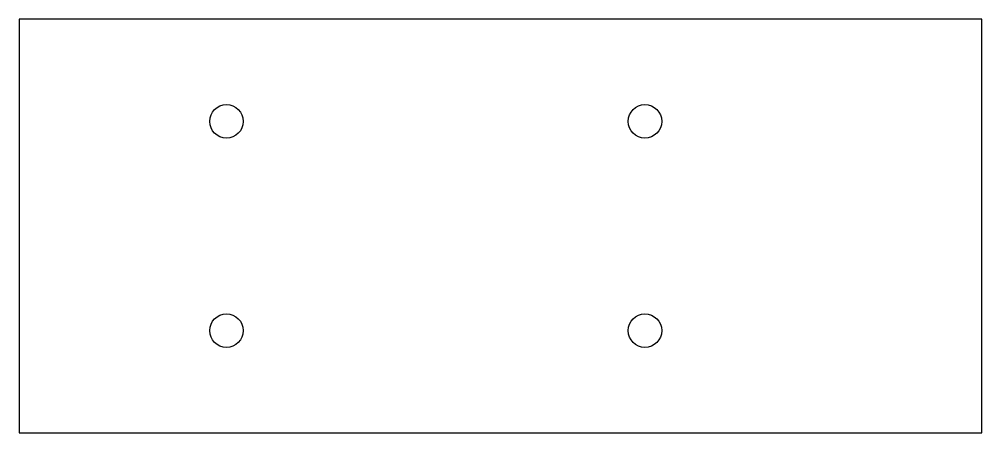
# Model space of a CAD drawing. Header units: millimetres. Extents: x -94.8 to -2.8, y -54.7 to -15.2.
import ezdxf

# ---------------------------------------------------------------- set-up
doc = ezdxf.new("R2010")
doc.units = ezdxf.units.MM
doc.layers.get('0').update_dxf_attribs({"linetype": 'CONTINUOUS'})

msp = doc.modelspace()

# ---------------------------------------------------------------- linework, layer by layer
msp.add_lwpolyline([(-2.807, -54.75), (-2.807, -15.25), (-94.807, -15.25), (-94.807, -54.75)], close=True)
for centre in [(-75, -25.005), (-35, -25.005), (-75, -44.995), (-35, -44.995)]:
    msp.add_circle(centre, 1.6)

doc.saveas('drawing.dxf')
